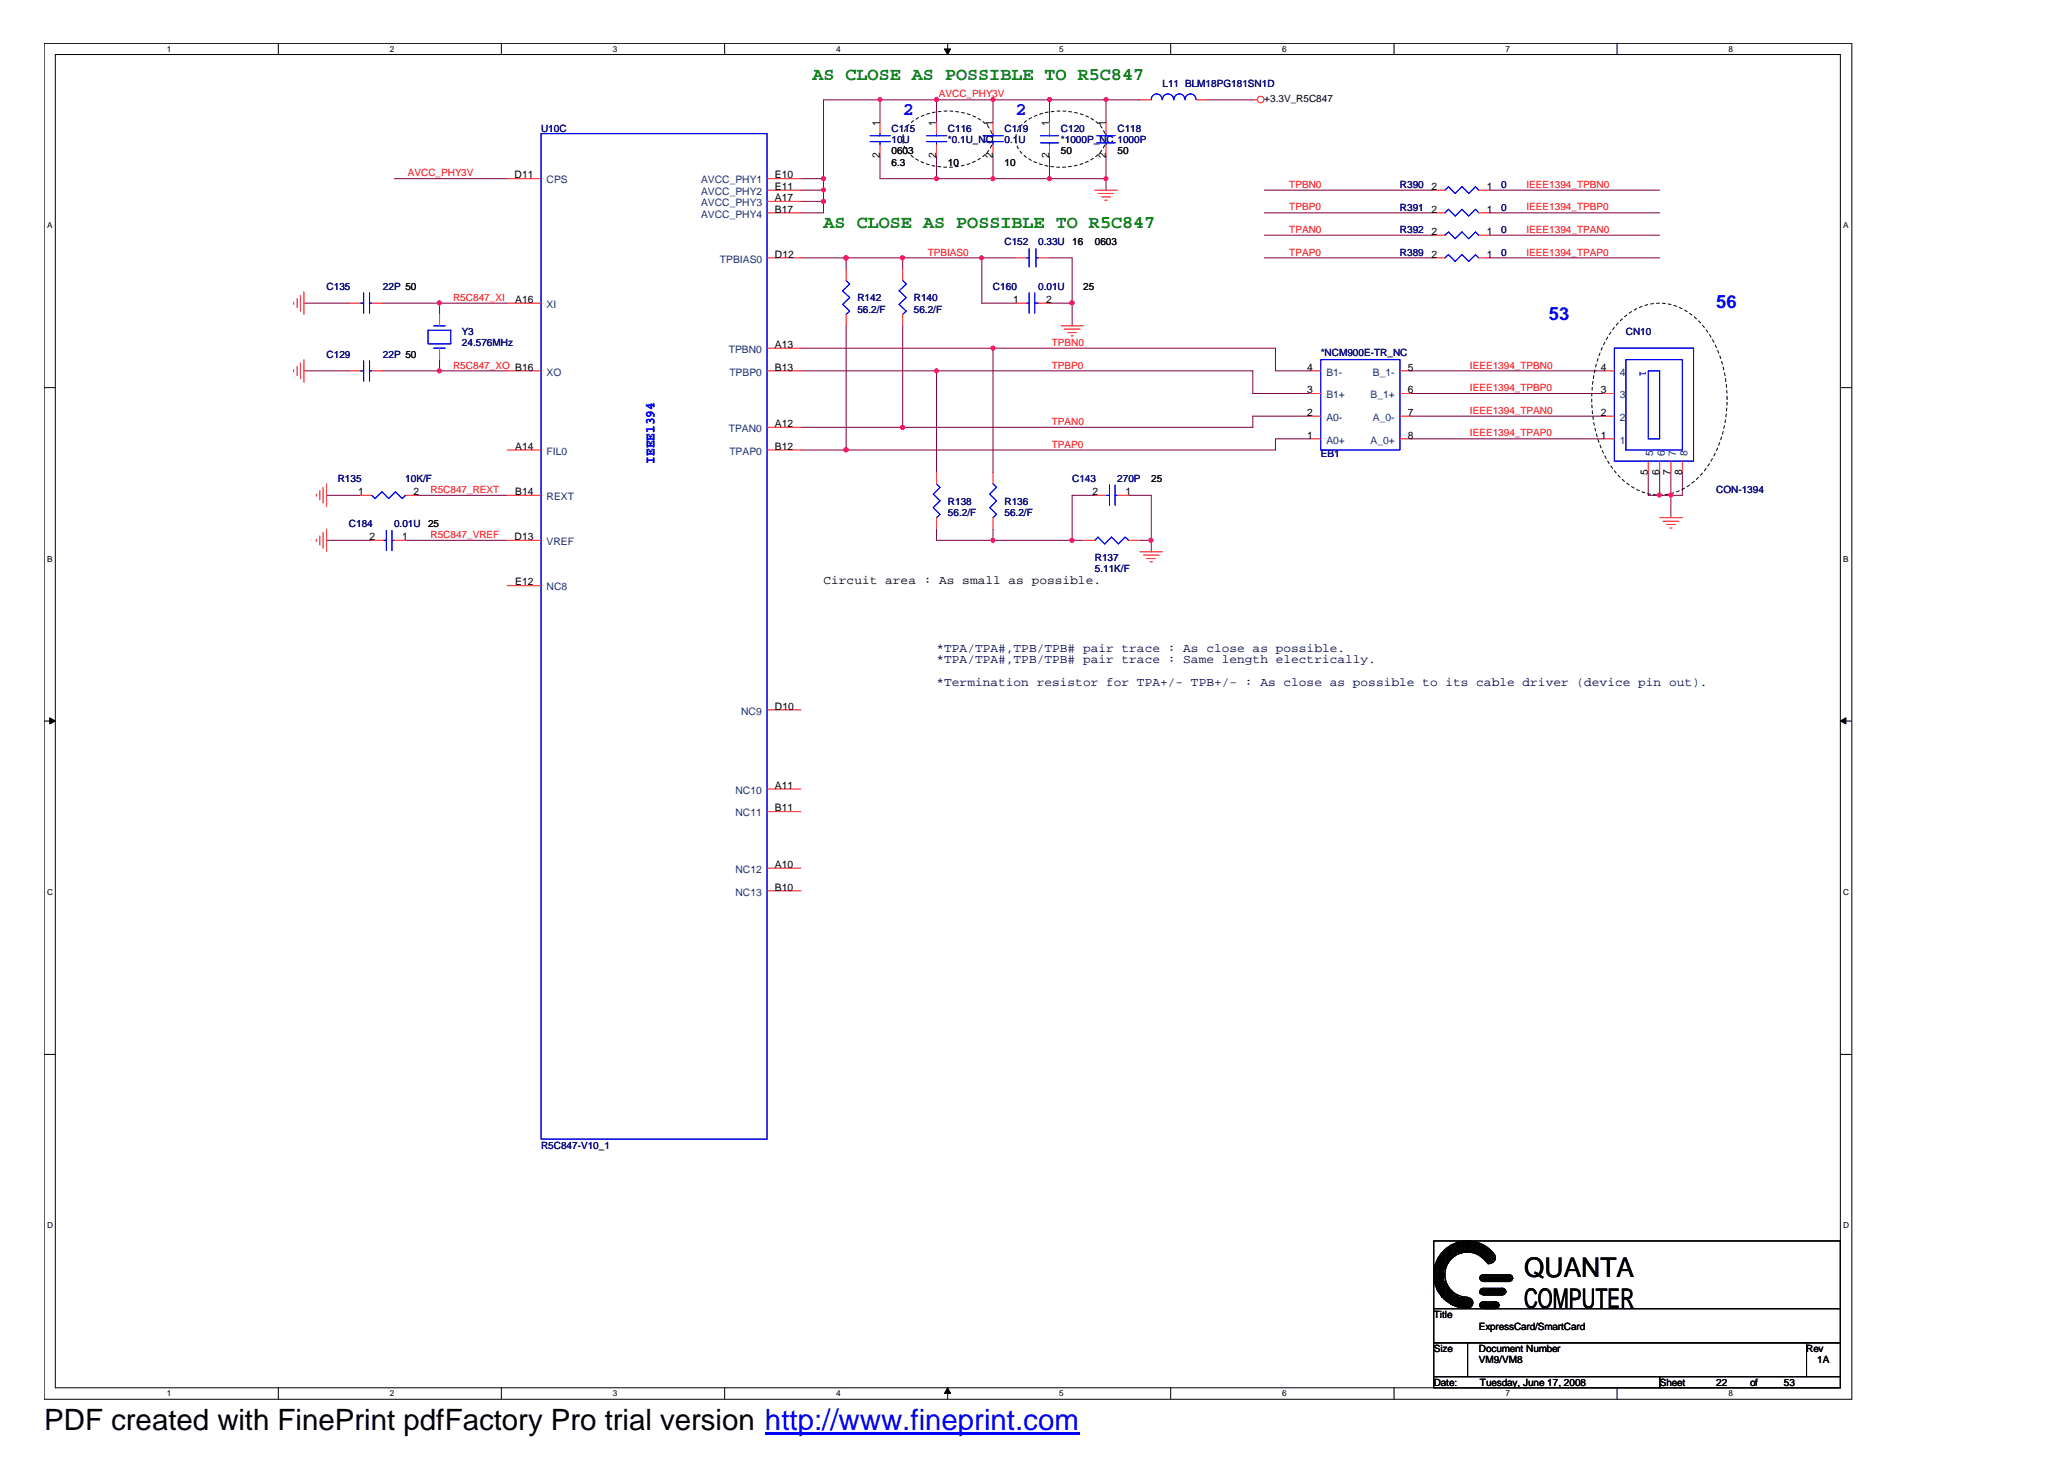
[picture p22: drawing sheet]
<svg xmlns="http://www.w3.org/2000/svg" width="297mm" height="210mm" viewBox="0 0 297 210" stroke-linecap="round" stroke-linejoin="round" font-family="sans-serif">
<defs><g id="words">
<text font-size="4.2" x="6.3" y="205.7">PDF created with FinePrint pdfFactory Pro trial version http://www.fineprint.com</text>
<g font-size="3.9">
<text x="219.3" y="183.7">QUANTA</text>
<text x="219.3" y="188.1">COMPUTER</text>
</g>
<g font-size="2.6" fill="#008000">
<text x="116.9" y="11.6">AS CLOSE AS POSSIBLE TO R5C847</text>
<text x="118.5" y="32.7">AS CLOSE AS POSSIBLE TO R5C847</text>
</g>
<g font-size="2.6" fill="#00f">
<text x="129.9" y="16.5">2</text>
<text x="146.1" y="16.5">2</text>
<text x="222.8" y="46">53</text>
<text x="246.9" y="44.4">56</text>
</g>
<text font-size="1.9" fill="#00f" x="94.1" y="66.7" transform="rotate(-90 94.1 66.7)">IEEE1394</text>
<text font-size="1.8" x="118.5" y="84">Circuit area : As small as possible.</text>
<g font-size="1.8" fill="#000040">
<text x="134.7" y="93.8">*TPA/TPA#,TPB/TPB# pair trace : As close as possible.</text>
<text x="134.7" y="95.4">*TPA/TPA#,TPB/TPB# pair trace : Same length electrically.</text>
<text x="134.7" y="98.7">*Termination resistor for TPA+/- TPB+/- : As close as possible to its cable driver (device pin out).</text>
</g>
<g font-size="1.5">
<text x="126.6" y="22.8" transform="rotate(-90 126.6 22.8)">2</text>
<text x="126.6" y="18.1" transform="rotate(-90 126.6 18.1)">1</text>
<text x="134.7" y="22.8" transform="rotate(-90 134.7 22.8)">2</text>
<text x="134.7" y="18.1" transform="rotate(-90 134.7 18.1)">1</text>
<text x="142.8" y="22.8" transform="rotate(-90 142.8 22.8)">2</text>
<text x="142.8" y="18.1" transform="rotate(-90 142.8 18.1)">1</text>
<text x="151" y="22.8" transform="rotate(-90 151 22.8)">2</text>
<text x="151" y="18.1" transform="rotate(-90 151 18.1)">1</text>
<text x="159.1" y="22.8" transform="rotate(-90 159.1 22.8)">2</text>
<text x="159.1" y="18.1" transform="rotate(-90 159.1 18.1)">1</text>
<text x="74" y="25.7">D11</text>
<text x="111.5" y="25.7">E10</text>
<text x="111.5" y="27.3">E11</text>
<text x="111.5" y="28.9">A17</text>
<text x="206" y="27.3">2</text>
<text x="213.9" y="27.3">1</text>
<text x="111.5" y="30.6">B17</text>
<text x="206" y="33.8">2</text>
<text x="206" y="30.6">2</text>
<text x="213.9" y="33.8">1</text>
<text x="213.9" y="30.6">1</text>
<text x="111.5" y="37.1">D12</text>
<text x="206" y="37.1">2</text>
<text x="213.9" y="37.1">1</text>
<text x="74.1" y="43.6">A16</text>
<text x="145.8" y="43.6">1</text>
<text x="150.5" y="43.6">2</text>
<text x="111.5" y="50.1">A13</text>
<text x="111.5" y="53.3">B13</text>
<text x="188.1" y="53.3">4</text>
<text x="202.6" y="53.3">5</text>
<text x="230.3" y="53.3">4</text>
<text x="188.1" y="59.8">2</text>
<text x="188.1" y="56.6">3</text>
<text x="202.6" y="59.8">7</text>
<text x="202.6" y="56.6">6</text>
<text x="230.3" y="56.6">3</text>
<text x="230.3" y="59.8">2</text>
<text x="74.1" y="64.7">A14</text>
<text x="111.5" y="61.4">A12</text>
<text x="111.5" y="64.7">B12</text>
<text x="188.1" y="63.1">1</text>
<text x="202.6" y="63.1">8</text>
<text x="230.3" y="63.1">1</text>
<text x="51.5" y="71.2">1</text>
<text x="59.5" y="71.2">2</text>
<text x="74.1" y="71.2">B14</text>
<text x="157.2" y="71.2">2</text>
<text x="161.9" y="71.2">1</text>
<text x="237.1" y="68.3" transform="rotate(-90 237.1 68.3)">5</text>
<text x="238.8" y="68.3" transform="rotate(-90 238.8 68.3)">6</text>
<text x="240.4" y="68.3" transform="rotate(-90 240.4 68.3)">7</text>
<text x="242" y="68.3" transform="rotate(-90 242 68.3)">8</text>
<text x="53.2" y="77.7">2</text>
<text x="57.9" y="77.7">1</text>
<text x="74" y="77.7">D13</text>
<text x="74.1" y="84.2">E12</text>
<text x="111.5" y="102.1">D10</text>
<text x="111.5" y="113.5">A11</text>
<text x="111.5" y="116.7">B11</text>
<text x="111.5" y="124.9">A10</text>
<text x="111.5" y="128.1">B10</text>
</g>
<g font-size="1.5" fill="#004080">
<text x="78.7" y="26.4">CPS</text>
<text x="100.9" y="26.4">AVCC_PHY1</text>
<text x="100.9" y="28">AVCC_PHY2</text>
<text x="100.9" y="29.6">AVCC_PHY3</text>
<text x="100.9" y="31.3">AVCC_PHY4</text>
<text x="103.6" y="37.8">TPBIAS0</text>
<text x="78.7" y="44.3">XI</text>
<text x="104.9" y="50.8">TPBN0</text>
<text x="78.7" y="54">XO</text>
<text x="104.9" y="54">TPBP0</text>
<text x="190.8" y="57.3">B1+</text>
<text x="190.8" y="54">B1-</text>
<text x="197.2" y="57.3">B_1+</text>
<text x="197.5" y="54">B_1-</text>
<text x="233.1" y="54">4</text>
<text x="233.1" y="57.3">3</text>
<text x="78.7" y="65.4">FIL0</text>
<text x="104.9" y="62.2">TPAN0</text>
<text x="104.9" y="65.4">TPAP0</text>
<text x="190.8" y="63.8">A0+</text>
<text x="190.8" y="60.6">A0-</text>
<text x="197.2" y="63.8">A_0+</text>
<text x="197.5" y="60.6">A_0-</text>
<text x="233.1" y="60.6">2</text>
<text x="233.1" y="63.8">1</text>
<text x="237.9" y="65.5" transform="rotate(-90 237.9 65.5)">5</text>
<text x="239.5" y="65.5" transform="rotate(-90 239.5 65.5)">6</text>
<text x="241.1" y="65.5" transform="rotate(-90 241.1 65.5)">7</text>
<text x="242.8" y="65.5" transform="rotate(-90 242.8 65.5)">8</text>
<text x="78.7" y="71.9">REXT</text>
<text x="78.7" y="78.4">VREF</text>
<text x="78.7" y="84.9">NC8</text>
<text x="106.6" y="102.8">NC9</text>
<text x="105.8" y="114.2">NC10</text>
<text x="105.8" y="117.4">NC11</text>
<text x="105.8" y="125.6">NC12</text>
<text x="105.8" y="128.8">NC13</text>
</g>
<g font-size="1.4" fill="#f00">
<text x="135.1" y="14">AVCC_PHY3V</text>
<text x="58.7" y="25.4">AVCC_PHY3V</text>
<text x="185.5" y="27">TPBN0</text>
<text x="219.6" y="27">IEEE1394_TPBN0</text>
<text x="185.5" y="30.3">TPBP0</text>
<text x="185.5" y="33.5">TPAN0</text>
<text x="219.6" y="30.3">IEEE1394_TPBP0</text>
<text x="219.6" y="33.5">IEEE1394_TPAN0</text>
<text x="133.5" y="36.8">TPBIAS0</text>
<text x="185.5" y="36.8">TPAP0</text>
<text x="219.6" y="36.8">IEEE1394_TPAP0</text>
<text x="65.2" y="43.3">R5C847_XI</text>
<text x="65.2" y="53">R5C847_XO B16</text>
<text x="151.3" y="53">TPBP0</text>
<text x="151.3" y="49.8">TPBN0</text>
<text x="211.5" y="53">IEEE1394_TPBN0</text>
<text x="211.5" y="56.3">IEEE1394_TPBP0</text>
<text x="211.5" y="59.5">IEEE1394_TPAN0</text>
<text x="151.3" y="64.4">TPAP0</text>
<text x="151.3" y="61.1">TPAN0</text>
<text x="211.5" y="62.8">IEEE1394_TPAP0</text>
<text x="61.9" y="70.9">R5C847_REXT</text>
<text x="61.9" y="77.4">R5C847_VREF</text>
</g>
<g font-size="1.4" fill="#000080">
<text x="167.3" y="12.5">L11 BLM18PG181SN1D</text>
<text x="77.9" y="18.9">U10C</text>
<text x="128.3" y="18.9">C115</text>
<text x="128.3" y="20.6">10U</text>
<text x="136.4" y="18.9">C116</text>
<text x="136.4" y="20.6">*0.1U_NC</text>
<text x="144.5" y="18.9">C119</text>
<text x="144.5" y="20.6">0.1U</text>
<text x="152.7" y="18.9">C120</text>
<text x="152.7" y="20.6">*1000P_NC 1000P</text>
<text x="160.8" y="18.9">C118</text>
<text x="201.4" y="27.1">R390</text>
<text x="216" y="27.1">0</text>
<text x="144.5" y="35.2">C152</text>
<text x="149.4" y="35.2">0.33U</text>
<text x="201.4" y="33.6">R392</text>
<text x="201.4" y="30.3">R391</text>
<text x="216" y="33.6">0</text>
<text x="216" y="30.3">0</text>
<text x="47" y="41.7">C135</text>
<text x="55.1" y="41.7">22P 50</text>
<text x="142.9" y="41.7">C160</text>
<text x="149.4" y="41.7">0.01U</text>
<text x="201.4" y="36.8">R389</text>
<text x="216" y="36.8">0</text>
<text x="123.4" y="43.3">R142</text>
<text x="123.4" y="45">56.2/F</text>
<text x="131.5" y="43.3">R140</text>
<text x="131.5" y="45">56.2/F</text>
<text x="47" y="51.4">C129</text>
<text x="55.1" y="51.4">22P 50</text>
<text x="66.5" y="48.2">Y3</text>
<text x="66.5" y="49.8">24.576MHz</text>
<text x="190" y="51.2">*NCM900E-TR_NC</text>
<text x="233.9" y="48.2">CN10</text>
<text x="190" y="65.8">EB1</text>
<text x="48.6" y="69.4">R135</text>
<text x="58.3" y="69.4">10K/F</text>
<text x="154.3" y="69.4">C143</text>
<text x="160.8" y="69.4">270P</text>
<text x="246.9" y="71">CON-1394</text>
<text x="50.2" y="75.8">C184</text>
<text x="56.7" y="75.8">0.01U</text>
<text x="136.4" y="72.6">R138</text>
<text x="136.4" y="74.2">56.2/F</text>
<text x="144.5" y="72.6">R136</text>
<text x="144.5" y="74.2">56.2/F</text>
<text x="157.5" y="80.7">R137</text>
<text x="157.5" y="82.4">5.11K/F</text>
<text x="77.9" y="165.2">R5C847-V10_1</text>
</g>
<g font-size="1.4">
<text x="181.9" y="14.7">+3.3V_R5C847</text>
<text x="128.3" y="23.8">6.3</text>
<text x="128.3" y="22.2">0603</text>
<text x="136.4" y="23.8">10</text>
<text x="144.5" y="23.8">10</text>
<text x="152.7" y="22.2">50</text>
<text x="160.8" y="22.2">50</text>
<text x="154.3" y="35.2">16</text>
<text x="157.5" y="35.2">0603</text>
<text x="155.9" y="41.7">25</text>
<text x="165.7" y="69.4">25</text>
<text x="61.6" y="75.8">25</text>
<text x="206.3" y="189.6">Title</text>
<text x="212.8" y="191.3">ExpressCard/SmartCard</text>
<text x="206.3" y="194.5">Size</text>
<text x="212.8" y="196.1">VM9/VM8</text>
<text x="212.8" y="194.5">Document Number</text>
<text x="259.9" y="194.5">Rev</text>
<text x="261.5" y="196.1">1A</text>
<text x="206.3" y="199.4">Date:</text>
<text x="212.9" y="199.4">Tuesday, June 17, 2008</text>
<text x="238.8" y="199.4">Sheet</text>
<text x="246.9" y="199.4">22</text>
<text x="251.8" y="199.4">of</text>
<text x="256.7" y="199.4">53</text>
</g>
<text font-size="1.4" fill="#00f" x="235.9" y="53.4" transform="rotate(90 235.9 53.4)">1</text>
<g font-size="1.2">
<text x="24" y="7.5">1</text>
<text x="56.1" y="7.5">2</text>
<text x="88.2" y="7.5">3</text>
<text x="120.3" y="7.5">4</text>
<text x="152.4" y="7.5">5</text>
<text x="184.5" y="7.5">6</text>
<text x="216.6" y="7.5">7</text>
<text x="248.7" y="7.5">8</text>
<text x="6.8" y="32.9">A</text>
<text x="265.2" y="32.9">A</text>
<text x="6.8" y="80.8">B</text>
<text x="265.2" y="80.8">B</text>
<text x="6.8" y="128.7">C</text>
<text x="265.2" y="128.7">C</text>
<text x="6.8" y="176.7">D</text>
<text x="265.2" y="176.7">D</text>
<text x="24" y="200.9">1</text>
<text x="56.1" y="200.9">2</text>
<text x="88.2" y="200.9">3</text>
<text x="120.3" y="200.9">4</text>
<text x="152.4" y="200.9">5</text>
<text x="184.5" y="200.9">6</text>
<text x="216.6" y="200.9">7</text>
<text x="248.7" y="200.9">8</text>
</g>
</g></defs>
<g fill="none" stroke="#000" stroke-width=".14">
<path d="M6.3 6.2h260.1v195.1h-260.1zM8 7.8h256.8v191.9h-256.8zM40 6.2v1.6M72.1 6.2v1.6M104.3 6.2v1.6M136.4 6.2v1.6M168.4 6.2v1.6M200.6 6.2v1.6M232.7 6.2v1.6M6.3 55.8h1.7M264.8 55.8h1.6M6.3 103.7h1.7"/>
<path d="M264.8 103.7h1.6M6.3 151.7h1.7M264.8 151.7h1.6M206.3 178.5h58.5v9.8h-58.5zM207.9 179.8v2.8l.2-.5v-2.3l.1-.1v2.1l.2-.2v-2.1l.2-.2v2l.1-.2v-1.9h.2v1.8l.1-.2v-1.6l.2-.2v1.7l.2-.2v-1.5l.1-.1v1.6M209.7 178.9l.1-.2v1.6l-.1-.2zM209.8 179.9l1.4-.2a3.6 3.6 0 0 1 3.1 1.8M209.8 179.7l1.4-.2a3.8 3.8 0 0 1 3.4 2.2M209.8 179.5l1.4-.2a4 4 0 0 1 3.6 2.3M209.8 179.4l1.4-.2a4.2 4.2 0 0 1 3.6 2.1M209.8 179.2l1.4-.2a4.3 4.3 0 0 1 3.8 2.3M209.8 178.9l1.4-.2a4.6 4.6 0 0 1 3.9 2.3"/>
<path d="M210 179l1.2-.1a4.6 4.6 0 0 1 3.9 2.3M210 178.9v1.2M211.2 178.5a4.8 4.8 0 0 1 3.7 1.9M211.2 178.5a4.8 4.8 0 0 0-4.9 4.9 4.8 4.8 0 0 0 4.9 4.8M211.2 178.5l-1.6 .2M40 199.7v1.6M72.1 199.7v1.6M104.3 199.7v1.6M136.4 199.7v1.6M168.4 199.7v1.6M200.6 199.7v1.6M206.3 188.3h58.5v4.9h-58.5z"/>
<path d="M206.3 193.2h4.9v4.8h-4.9zM206.3 198h32.5v1.7h-32.5zM206.5 182.3v2.2l.1 .6v-3.3l.2-.3v4l.1 .2v-4.6l.2-.3v5.2l.2 .2v-5.5l.1-.2v6.2M209.8 180.1l1.4-.3a3.5 3.5 0 0 1 3.1 2M209.8 186.5v1.5h-.1v-1.5l-.2-.2v1.7l-.1-.2v-1.5l-.2-.1v1.6h-.2v-1.8l-.1-.1v1.7h-.2v-1.9l-.1-.2v2l-.2-.2v-2l-.2-.2v2.1l-.1-.2v-2.3l-.2-.3v2.4h-.2v-6.7l-.1 .2v6.4M209.8 186.7h.2v1.3h.2v-1.3h.2v1.4h-.4l.5-1.4v1.4l.2-.1v-1.3l.1 .3v1.1h.2v-1.3h.2v1.3h.1v-1.3h.2v1.3l.2-.1v-1l.1 .2v.6M209.9 180.2l1.3-.2a3.3 3.3 0 0 1 2.9 1.8M211.2 193.2h48.7v4.8h-48.7zM211.2 180.1a3.2 3.2 0 0 1 2.5 1.2M211.2 180.1a3.2 3.2 0 0 0-3.3 3.3 3.2 3.2 0 0 0 3.3 3.2M211.2 180.1l-1.3 .2M213.1 183.6h4.4v.1h-4.6v.2h4.8l-.2 .2h-4.4l.2 .1h4.2"/>
<path d="M213.1 187.5h2.5v.1h-2.7v.2h2.8l-.1 .2h-2.7l.4 .1h2.3M213.1 185.5h3.4v.2h-3.4l-.2 .2h3.8l-.2 .1h-3.6l.4 .2h3.1M213.4 187.3h1.8M213.4 188.3h1.8M213.4 186.3h2.8M213.4 185.3h2.8M213.4 184.4h3.8M213.4 183.4h3.8M232.7 199.7v1.6M238.8 198h26v1.7h-26zM259.9 193.2h4.9v4.8h-4.9z"/>
<circle cx="211.1" cy="187.4" r=".78"/>
<circle cx="213.4" cy="187.8" r=".47"/>
<circle cx="213.4" cy="185.8" r=".47"/>
<circle cx="213.4" cy="183.9" r=".47"/>
<circle cx="214.4" cy="180.9" r=".79"/>
<circle cx="215.2" cy="187.8" r=".48"/>
<circle cx="216.2" cy="185.8" r=".47"/>
<circle cx="217.2" cy="183.9" r=".47"/>
</g>
<g fill="#000" stroke="#000" stroke-width=".14">
<path d="M135.9 7h.9l-.4 .8z" fill-rule="evenodd"/>
<path d="M7.2 103.3l.8 .4-.8 .5z" fill-rule="evenodd"/>
<path d="M264.8 103.7l.8-.4v.9z" fill-rule="evenodd"/>
<path d="M136.4 199.7l.4 .8h-.9z" fill-rule="evenodd"/>
</g>
<g fill="none" stroke="#800040" stroke-width=".14">
<path d="M126.6 14.4v3.2M134.7 14.4v3.2M142.9 14.4v3.2M151 14.4v3.2M159.1 14.4v3.2M164 14.4h-45.5v16.2h-3.3M173.8 14.4h6.5M56.7 25.7h16.3M115.2 25.7h3.3M115.2 27.4h3.3M115.2 29h3.3M115.2 37.1h30.9"/>
<path d="M121.8 37.1v1.6M126.6 22.5v3.2h32.5M129.9 37.1v1.6M134.7 22.5v3.2M141.3 37.1v6.5h4.8M142.9 22.5v3.2M151 22.5v3.2M151 37.1h3.3v9.8M159.1 22.5v4.9M181.9 30.6h24.4M181.9 27.4h24.4M181.9 37.1h24.4"/>
<path d="M181.9 33.8h24.4M214.4 30.6h24.4M214.4 27.4h24.4M214.4 37.1h24.4M214.4 33.8h24.4M43.7 43.6h6.5M43.7 53.4h6.5M55.1 43.6h17.9M55.1 53.4h17.9M63.2 43.6v1.6M63.2 51.7v1.7M115.2 53.4h65.1v3.2h8.1"/>
<path d="M115.2 50.1h68.3v3.3h4.9M121.8 46.9v17.8M129.9 46.9v14.6M134.7 53.4v14.6M142.9 50.1v17.9M151 43.6h3.3M188.4 59.9h-8.1v1.6h-65.1M203 53.4h27.7M203 56.6h27.7M203 59.9h27.7M47 77.7h6.5M47 71.3h4.9"/>
<path d="M58.3 77.7h14.7M60 71.3h13M134.7 76.1v1.6h21.2M142.9 76.1v1.6M157.5 71.3h-3.2v6.4M162.4 71.3h3.3v8.1M164 77.7h1.7M188.4 63.1h-4.9v1.6h-68.3M203 63.1h27.7M237.2 68v3.3h4.9v-3.3M238.8 68v3.3M240.4 68v6.5"/>
</g>
<g fill="#f0f" stroke="#f0f" stroke-width=".14">
<circle cx="63.2" cy="43.6" r=".3"/>
<circle cx="63.2" cy="53.3" r=".3"/>
<circle cx="159.1" cy="14.3" r=".3"/>
<circle cx="118.5" cy="25.7" r=".3"/>
<circle cx="118.5" cy="27.3" r=".3"/>
<circle cx="118.5" cy="29" r=".3"/>
<circle cx="126.6" cy="14.3" r=".3"/>
<circle cx="134.7" cy="14.3" r=".3"/>
<circle cx="151" cy="14.3" r=".3"/>
<circle cx="142.9" cy="14.3" r=".3"/>
<circle cx="159.1" cy="25.7" r=".3"/>
<circle cx="134.7" cy="25.7" r=".3"/>
<circle cx="151" cy="25.7" r=".3"/>
<circle cx="142.9" cy="25.7" r=".3"/>
<circle cx="142.9" cy="77.7" r=".3"/>
<circle cx="165.6" cy="77.7" r=".3"/>
<circle cx="154.2" cy="43.6" r=".31"/>
<circle cx="154.2" cy="77.7" r=".31"/>
<circle cx="121.7" cy="64.7" r=".32"/>
<circle cx="121.7" cy="37.1" r=".31"/>
<circle cx="129.9" cy="37.1" r=".31"/>
<circle cx="134.7" cy="53.3" r=".3"/>
<circle cx="129.9" cy="61.5" r=".31"/>
<circle cx="142.9" cy="50.1" r=".3"/>
<circle cx="141.2" cy="37.1" r=".3"/>
<circle cx="240.4" cy="71.2" r=".3"/>
<circle cx="238.8" cy="71.2" r=".3"/>
</g>
<g fill="none" stroke="#f00" stroke-width=".14">
<path d="M126.6 17.6v1.6M134.7 17.6v1.6M142.9 17.6v1.6M151 17.6v1.6M159.1 17.6v1.6M164 14.4h1.7M172.1 14.4h1.7M180.3 14.4h.6M73 25.7h4.9M110.4 27.4h4.8M110.4 37.1h4.8M110.4 25.7h4.8"/>
<path d="M110.4 29h4.8M110.4 30.6h4.8M121.8 38.7v1.7M126.6 20.8v1.7M129.9 38.7v1.7M134.7 20.8v1.7M142.9 20.8v1.7M146.1 37.1h1.6M149.4 37.1h1.6M151 20.8v1.7M157.5 27.4h3.3M158 27.8h2.3"/>
<path d="M158.5 28.3h1.3M159 28.8h.3M159.1 20.8v1.7M206.3 27.4h1.6M206.3 37.1h1.6M206.3 30.6h1.6M206.3 33.8h1.6M212.8 27.4h1.6M212.8 37.1h1.6M212.8 30.6h1.6M212.8 33.8h1.6M42.2 43.4v.4"/>
<path d="M42.2 53.2v.3M42.8 42.9v1.4M42.8 52.7v1.3M43.2 42.5v2.3M43.2 52.2v2.3M43.7 42v3.2M43.7 51.7v3.3M50.2 43.6h1.7M50.2 53.4h1.7M53.5 43.6h1.6M53.5 53.4h1.6M63.2 45.2v1.7"/>
<path d="M63.2 50.1v1.6M73 43.6h4.9M73 53.4h4.9M110.4 53.4h4.8M110.4 50.1h4.8M121.8 45.2v1.7M129.9 45.2v1.7M146.1 43.6h1.6M149.4 43.6h1.6M152.7 46.9h3.2M153.1 47.3h2.3M153.6 47.9h1.3"/>
<path d="M154.1 48.3h.3M188.4 53.4h1.6M188.4 56.6h1.6M188.4 59.9h1.6M201.4 53.4h1.6M201.4 56.6h1.6M201.4 59.9h1.6M230.7 53.4h1.6M230.7 56.6h1.6M230.7 59.9h1.6M45.5 71.1v.3M45.5 77.6v.3"/>
<path d="M46 70.6v1.3M46 77.1v1.3M46.5 70.1v2.3M46.5 76.6v2.3M47 69.6v3.3M47 76.1v3.3M51.9 71.3h1.6M53.5 77.7h1.6M56.7 77.7h1.6M58.3 71.3h1.7M73 71.3h4.9M73 64.7h4.9"/>
<path d="M73 77.7h4.9M110.4 61.5h4.8M110.4 64.7h4.8M134.7 68v1.6M134.7 74.5v1.6M142.9 68v1.6M142.9 74.5v1.6M155.9 77.7h1.6M157.5 71.3h1.6M160.8 71.3h1.6M162.4 77.7h1.6M164 79.4h3.3"/>
<path d="M164.5 79.9h2.3M188.4 63.1h1.6M201.4 63.1h1.6M230.7 63.1h1.6M237.2 66.4v1.6M238.8 74.5h3.3M238.8 66.4v1.6M239.3 75h2.3M239.8 75.5h1.3M240.2 76h.4M240.4 66.4v1.6M242.1 66.4v1.6"/>
<path d="M73 84.3h4.9M165 80.4h1.3M165.5 80.8h.3M110.4 102.1h4.8M110.4 113.5h4.8M110.4 116.8h4.8M110.4 124.9h4.8M110.4 128.2h4.8"/>
<circle cx="181.4" cy="14.3" r=".47"/>
</g>
<path d="M131.1 17.6a9.2 9.2 0 0 1 10.5 0 2.91 2.91 0 0 1 0 4.8 9 9 0 0 1-10.5 0 2.92 2.92 0 0 1 0-4.8zM147.4 17.6a9.2 9.2 0 0 1 10.4 0 2.91 2.91 0 0 1 0 4.8 9 9 0 0 1-10.4 0 2.92 2.92 0 0 1 0-4.8zM233.5 45.8a7.4 7.4 0 0 1 10.5 0 15.6 15.6 0 0 1 4.5 11.6 16 16 0 0 1-4.5 11.7 7.4 7.4 0 0 1-10.5 0 15.6 15.6 0 0 1-4.5-11.7 16.5 16.5 0 0 1 3.7-10.8z" fill="none" stroke="#000" stroke-width=".14" stroke-dasharray=".4"/>
<g fill="none" stroke="#00f" stroke-width=".14">
<path d="M77.9 19.2h32.5v144.7h-32.5zM125.2 19.5h2.9M126.6 19.2v.3M133.3 19.5h2.9M134.7 19.2v.3M141.4 19.5h3M142.9 19.2v.3M149.7 19.5h2.6M151 19.2v.3M157.8 19.5h2.6M159.1 19.2v.3M167.2 14.3a.78 .78 0 0 0-.8-.8 .78 .78 0 0 0-.7 .9"/>
<path d="M168.9 14.3a.81 .81 0 0 0-.9-.8 .81 .81 0 0 0-.7 .9M170.5 14.3a.78 .78 0 0 0-.8-.8 .78 .78 0 0 0-.8 .9M172.1 14.3a.78 .78 0 0 0-.8-.8 .78 .78 0 0 0-.8 .9M125.2 20.4h2.9M126.6 20.4v.4M133.3 20.4h2.9M134.7 20.4v.4M141.4 20.4h3M142.9 20.4v.4M147.7 37.1h.4M148.1 35.8v2.6M149.1 37.1h.3"/>
<path d="M149.1 35.8v2.6M149.7 20.5h2.6M151 20.5v.3M157.8 20.5h2.6M159.1 20.5v.3M207.9 37.1l.5-.5 1 1 1-1 .9 1 1-1 .5 .5M207.9 33.8l.5-.4 1 .9 1-.9 .9 .9 1-.9 .5 .4M207.9 30.6l.5-.5 1 1 1-1 .9 1 1-1 .5 .5M207.9 27.4l.5-.5 1 .9 1-.9 .9 .9 1-.9 .5 .5M51.9 43.6h.4M51.9 53.4h.4M52.3 42.1v3"/>
<path d="M52.3 51.9v2.9M53.2 43.6h.3M53.2 42.1v3M53.2 51.9v2.9M53.2 53.4h.3M61.6 47.5h3.3v2h-3.3zM62.4 50.1h1.7M62.4 46.9h1.7M121.8 40.4l.5 .5-1.1 .9 1.1 1-1.1 1 1.1 1-.5 .4M129.9 40.4l.5 .5-1 .9 1 1-1 1 1 1-.5 .4M147.7 43.6h.4M148.1 42.1v3"/>
<path d="M148.9 43.6h.5M148.9 42.1v3M190 51.7h11.4v13h-11.4zM232.3 50.1h11.4v16.3h-11.4zM233.9 51.7h8.2v13h-8.2zM237.2 53.4h1.6v9.7h-1.6zM53.5 71.3l.5 .4 .9-.9 1 .9 1-.9 1 .9 .4-.4M55.1 77.7h.5M55.6 76.3v2.9M56.4 77.7h.3M56.4 76.3v2.9M134.7 69.6l.6 .5-1 1 1 1-1 .9 1 1-.6 .5"/>
<path d="M142.9 69.6l.5 .5-1 1 1 1-1 .9 1 1-.5 .5M157.5 77.7l.5-.4 1 .9 .9-.9 1 .9 1-.9 .5 .4M159.1 71.3h.5M159.6 69.8v2.9M160.4 71.3h.4M160.4 69.8v2.9"/>
</g>
<path d="M110.1 206.3h45.2" fill="none" stroke="#00f" stroke-width=".3"/>
<use href="#words"/>
</svg>
